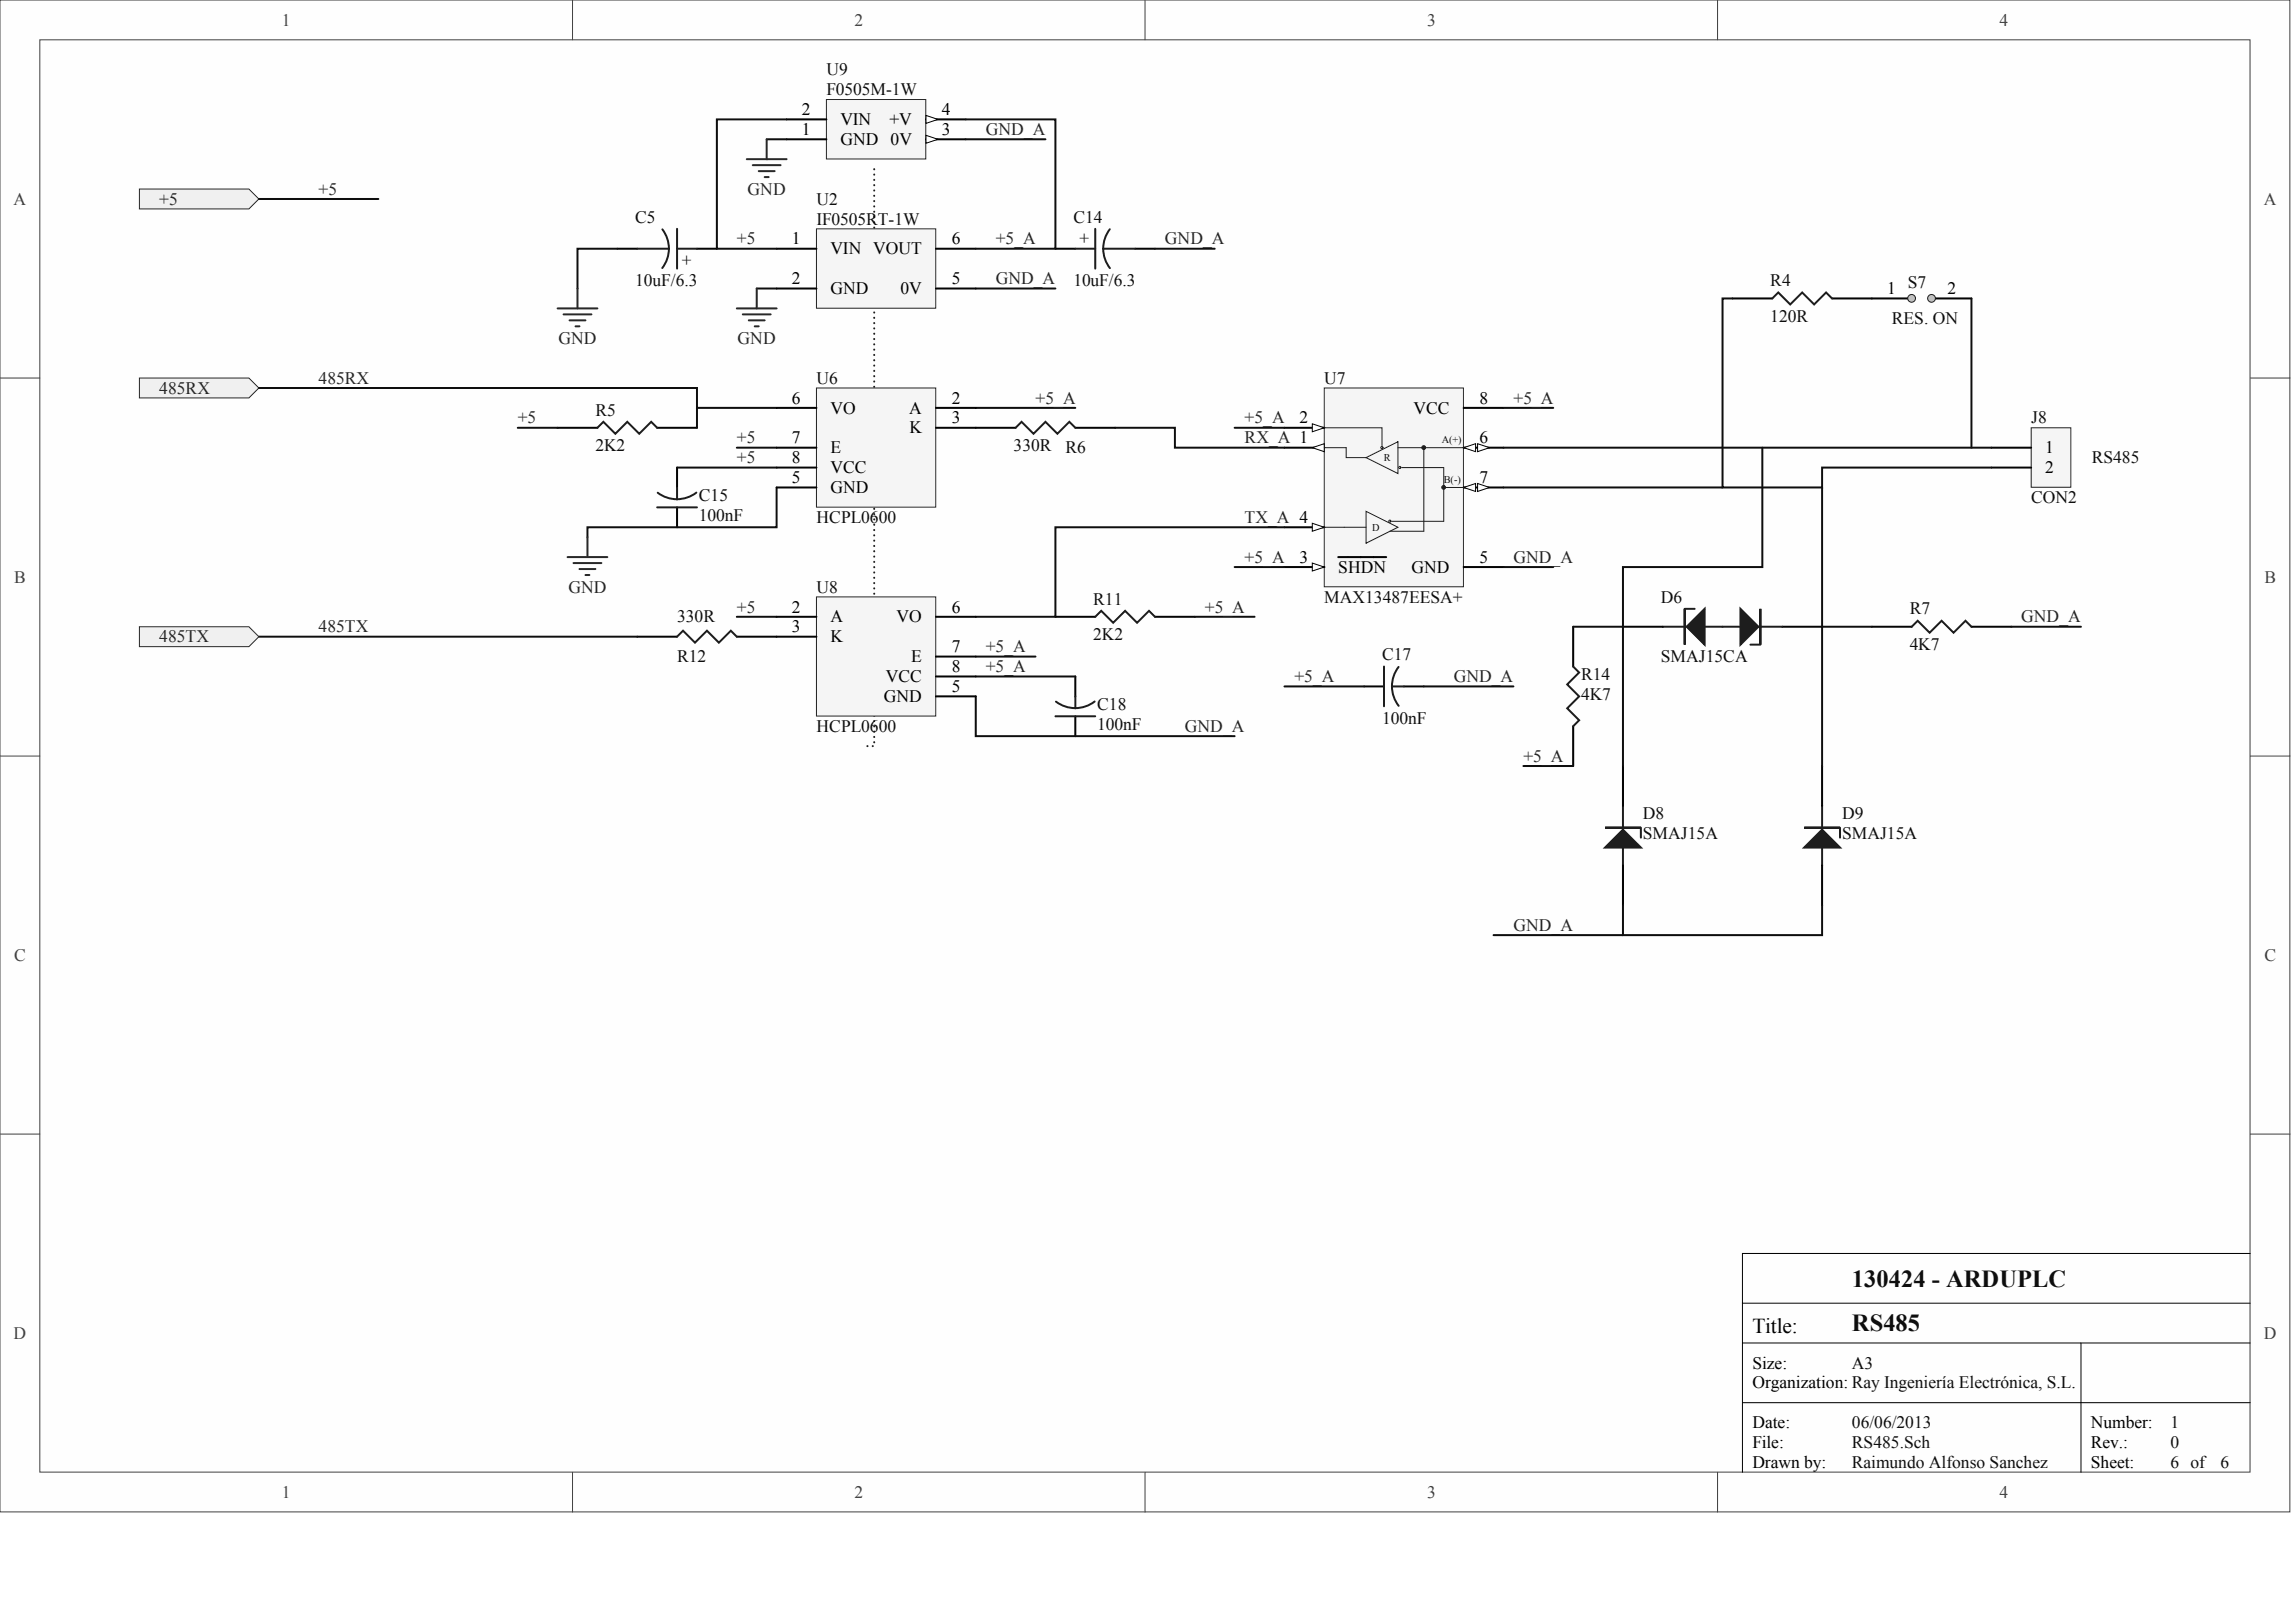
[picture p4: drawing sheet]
<svg xmlns="http://www.w3.org/2000/svg" width="840mm" height="594mm" viewBox="0 0 840 594" stroke-linecap="round" stroke-linejoin="round" font-family="sans-serif">
<defs><g id="words">
<g font-size="9" fill="#0e0e0e">
<text x="678.1" y="471.2">130424 - ARDUPLC</text>
<text x="678.1" y="487.2">RS485</text>
</g>
<text font-size="7.8" x="641.7" y="487.7">Title:</text>
<g font-size="6.4" fill="#404040">
<text x="103.2" y="9.4">1</text>
<text x="312.9" y="9.4">2</text>
<text x="522.5" y="9.4">3</text>
<text x="732.2" y="9.4">4</text>
<text x="5" y="74.9">A</text>
<text x="828.9" y="74.9">A</text>
<text x="5.2" y="213.3">B</text>
<text x="829.1" y="213.3">B</text>
<text x="5.2" y="351.6">C</text>
<text x="829.1" y="351.6">C</text>
<text x="5" y="490">D</text>
<text x="828.9" y="490">D</text>
<text x="103.2" y="548.3">1</text>
<text x="312.9" y="548.3">2</text>
<text x="522.5" y="548.3">3</text>
<text x="732.2" y="548.3">4</text>
</g>
<g font-size="6.4" fill="#0e0e0e">
<text x="302.6" y="27.6">U9</text>
<text x="302.6" y="34.9">F0505M-1W</text>
<text x="299" y="74.9">U2</text>
<text x="232.6" y="81.5">C5</text>
<text x="299" y="82.2">IF0505RT-1W</text>
<text x="393" y="81.5">C14</text>
<text x="232.6" y="104.8">10uF/6.3</text>
<text x="393" y="104.8">10uF/6.3</text>
<text x="648.2" y="104.8">R4</text>
<text x="698.5" y="105.5">S7</text>
<text x="648.2" y="117.9">120R</text>
<text x="692.7" y="118.6">RES. ON</text>
<text x="299" y="140.4">U6</text>
<text x="484.9" y="140.4">U7</text>
<text x="218" y="152.1">R5</text>
<text x="743.7" y="155">J8</text>
<text x="218" y="165.2">2K2</text>
<text x="371.1" y="165.2">330R</text>
<text x="390.1" y="165.9">R6</text>
<text x="765.9" y="169.6">RS485</text>
<text x="255.9" y="183.4">C15</text>
<text x="743.7" y="184.1">CON2</text>
<text x="255.9" y="190.7">100nF</text>
<text x="299" y="191.4">HCPL0600</text>
<text x="299" y="216.9">U8</text>
<text x="400.3" y="221.3">R11</text>
<text x="484.9" y="220.6">MAX13487EESA+</text>
<text x="608.1" y="220.6">D6</text>
<text x="247.9" y="227.8">330R</text>
<text x="699.3" y="224.9">R7</text>
<text x="400.3" y="234.4">2K2</text>
<text x="699.3" y="238">4K7</text>
<text x="247.9" y="242.4">R12</text>
<text x="506" y="241.7">C17</text>
<text x="608.1" y="242.4">SMAJ15CA</text>
<text x="579" y="249">R14</text>
<text x="579" y="256.2">4K7</text>
<text x="401.8" y="259.9">C18</text>
<text x="299" y="267.9">HCPL0600</text>
<text x="401.8" y="267.2">100nF</text>
<text x="506" y="265">100nF</text>
<text x="601.6" y="299.9">D8</text>
<text x="674.5" y="299.9">D9</text>
<text x="601.6" y="307.2">SMAJ15A</text>
<text x="674.5" y="307.2">SMAJ15A</text>
<text x="678.1" y="500.9">A3</text>
<text x="678.1" y="522.8">06/06/2013</text>
<text x="794.8" y="522.8">1</text>
<text x="678.1" y="530.1">RS485.Sch</text>
<text x="794.8" y="530.1">0</text>
<text x="678.1" y="537.3">Raimundo Alfonso Sanchez</text>
<text x="794.8" y="537.3">6 of</text>
<text x="813" y="537.3">6</text>
</g>
<g font-size="6.4">
<text x="293.6" y="42.1">2</text>
<text x="307.7" y="45.8">VIN</text>
<text x="325.6" y="45.8">+V</text>
<text x="344.9" y="42.1">4</text>
<text x="293.6" y="49.4">1</text>
<text x="307.7" y="53.1">GND 0V</text>
<text x="344.9" y="49.4">3</text>
<text x="289.9" y="89.5">1</text>
<text x="348.5" y="89.5">6</text>
<text x="304.1" y="93.1">VIN VOUT</text>
<text x="289.9" y="104">2</text>
<text x="304.1" y="107.7">GND</text>
<text x="329.7" y="107.7">0V</text>
<text x="348.5" y="104">5</text>
<text x="691" y="107.7">1</text>
<text x="713.1" y="107.7">2</text>
<text x="289.9" y="147.7">6</text>
<text x="348.5" y="147.7">2</text>
<text x="541.8" y="147.7">8</text>
<text x="304.1" y="151.4">VO</text>
<text x="332.9" y="151.4">A</text>
<text x="348.5" y="155">3</text>
<text x="475.9" y="155">2</text>
<text x="517.6" y="151.4">VCC</text>
<text x="333.1" y="158.7">K</text>
<text x="289.9" y="162.3">7</text>
<text x="304.1" y="165.9">E</text>
<text x="541.8" y="162.3">6</text>
<text x="748.9" y="165.9">1</text>
<text x="289.9" y="169.6">8</text>
<text x="304.1" y="173.2">VCC</text>
<text x="748.9" y="173.2">2</text>
<text x="289.9" y="176.9">5</text>
<text x="541.8" y="176.9">7</text>
<text x="304.1" y="180.5">GND</text>
<text x="475.9" y="206">3</text>
<text x="490" y="209.6">SHDN</text>
<text x="516.8" y="209.6">GND</text>
<text x="541.8" y="206">5</text>
<text x="289.9" y="224.2">2</text>
<text x="304.1" y="227.8">A</text>
<text x="328.3" y="227.8">VO</text>
<text x="348.5" y="224.2">6</text>
<text x="289.9" y="231.5">3</text>
<text x="304.1" y="235.1">K</text>
<text x="348.5" y="238.8">7</text>
<text x="333.7" y="242.4">E</text>
<text x="324.3" y="249.7">VCC</text>
<text x="348.5" y="246">8</text>
<text x="323.6" y="257">GND</text>
<text x="348.5" y="253.3">5</text>
<text x="641.7" y="500.9">Size:</text>
<text x="641.7" y="508.2">Organization: Ray Ingeniería Electrónica, S.L.</text>
<text x="641.7" y="522.8">Date:</text>
<text x="765.6" y="522.8">Number:</text>
<text x="641.7" y="530.1">File:</text>
<text x="765.6" y="530.1">Rev.:</text>
<text x="641.7" y="537.3">Drawn by:</text>
<text x="765.6" y="537.3">Sheet:</text>
</g>
<g font-size="6.4" fill="#262626">
<text x="360.9" y="49.4">GND_A</text>
<text x="116.7" y="71.3">+5</text>
<text x="273.7" y="71.3">GND</text>
<text x="58.3" y="74.9">+5</text>
<text x="269.8" y="89.5">+5</text>
<text x="364.6" y="89.5">+5_A</text>
<text x="426.6" y="89.5">GND_A</text>
<text x="364.6" y="104">GND_A</text>
<text x="204.5" y="125.9">GND</text>
<text x="270.1" y="125.9">GND</text>
<text x="116.7" y="140.4">485RX</text>
<text x="58.3" y="144.1">485RX</text>
<text x="379.2" y="147.7">+5_A</text>
<text x="554.2" y="147.7">+5_A</text>
<text x="189.6" y="155">+5</text>
<text x="455.7" y="155">+5_A</text>
<text x="269.8" y="162.3">+5</text>
<text x="455.7" y="162.3">RX_A 1</text>
<text x="269.8" y="169.6">+5</text>
<text x="455.7" y="191.4">TX_A 4</text>
<text x="455.7" y="206">+5_A</text>
<text x="554.2" y="206">GND_A</text>
<text x="208.1" y="216.9">GND</text>
<text x="269.8" y="224.2">+5</text>
<text x="441.1" y="224.2">+5_A</text>
<text x="740.1" y="227.8">GND_A</text>
<text x="116.7" y="231.5">485TX</text>
<text x="58.3" y="235.1">485TX</text>
<text x="360.9" y="238.8">+5_A</text>
<text x="360.9" y="246">+5_A</text>
<text x="474" y="249.7">+5_A</text>
<text x="532.3" y="249.7">GND_A</text>
<text x="433.9" y="267.9">GND_A</text>
<text x="557.8" y="278.8">+5_A</text>
<text x="554.2" y="340.7">GND_A</text>
</g>
<g font-size="6.3" fill="#0e0e0e">
<text x="399.2" y="88.9" transform="rotate(-90 399.2 88.9)">+</text>
<text x="253.6" y="96.9" transform="rotate(-90 253.6 96.9)">+</text>
</g>
<g font-size="3.8" fill="#0e0e0e">
<text x="527.9" y="162.1">A(+)</text>
<text x="506.8" y="168.7">R</text>
<text x="528.6" y="176.7">B(-)</text>
<text x="502.4" y="194.2">D</text>
</g>
</g></defs>
<g fill="#fefefe" stroke="#404040" stroke-width=".37">
<path d="M0 0h838.5v553.4h-838.5z"/>
<path d="M14.6 14.6h809.3v524.2h-809.3z"/>
</g>
<path d="M209.6 0v14.6M419.3 0v14.6M628.9 0v14.6M0 138.4h14.6M824 138.4h14.5M0 276.7h14.6M824 276.7h14.5M0 415.1h14.6M824 415.1h14.5M209.6 538.9v14.6M419.3 538.9v14.6M628.9 538.9v14.6" fill="none" stroke="#404040" stroke-width=".37"/>
<path d="M824 477h-186v61.9M638 491.6h186M638 513.4h186M762 513.4v25.5" fill="none" stroke="#000" stroke-width=".37"/>
<path d="M51 69.2h40.1l3.7 3.6-3.7 3.7h-40.1z" fill-rule="evenodd" fill="#f0f0f0" stroke="#262626" stroke-width=".37"/>
<path d="M94.8 72.8h43.7" fill="none" stroke="#0e0e0e" stroke-width=".73"/>
<path d="M484.9 142h51v72.8h-51z" fill="#f5f5f5" stroke="#262626" stroke-width=".37"/>
<path d="M470.3 156.6h14.6" fill="none" stroke="#000" stroke-width=".73"/>
<path d="M480.5 155.1l4.4 1.5-4.4 1.4z" fill="#fefefe" stroke="#000" stroke-width=".37"/>
<path d="M470.3 207.6h14.6" fill="none" stroke="#000" stroke-width=".73"/>
<path d="M480.5 206.1l4.4 1.5-4.4 1.4z" fill="#fefefe" stroke="#000" stroke-width=".37"/>
<path d="M470.3 193h14.6M490 203.9h17.6" fill="none" stroke="#000" stroke-width=".73"/>
<path d="M480.5 191.5l4.4 1.5-4.4 1.5z" fill="#fefefe" stroke="#000" stroke-width=".37"/>
<path d="M535.9 149.3h14.6M470.3 163.9h14.6" fill="none" stroke="#000" stroke-width=".73"/>
<path d="M480.5 163.9l4.4-1.5v2.9z" fill="#fefefe" stroke="#000" stroke-width=".37"/>
<path d="M535.9 163.9h14.6" fill="none" stroke="#000" stroke-width=".73"/>
<g fill="#fefefe" stroke="#000" stroke-width=".37">
<path d="M535.9 163.9l4.4-1.5v2.9z"/>
<path d="M541 162.4l4.4 1.5-4.4 1.4z"/>
</g>
<path d="M535.9 178.4h14.6" fill="none" stroke="#000" stroke-width=".73"/>
<g fill="#fefefe" stroke="#000" stroke-width=".37">
<path d="M535.9 178.4l4.4-1.4v2.9z"/>
<path d="M541 177l4.4 1.4-4.4 1.5z"/>
</g>
<path d="M535.9 207.6h14.6" fill="none" stroke="#000" stroke-width=".73"/>
<g fill="none" stroke="#1c1c1c" stroke-width=".37">
<path d="M484.9 156.6h21.1v6.5M484.9 163.9h8v3.6h7.3M500.2 167.5l11.7-5.8v11.6zM511.9 163.9h24M513.3 171.2h15.3v19.6h-18.9M521.4 163.9v30.6h-12.4M528.6 178.4h7.3M484.9 193h15.3M500.2 187.2l11.7 5.8-11.7 5.8z"/>
<circle cx="506" cy="163.8" r=".4"/>
<circle cx="512.6" cy="171.1" r=".4"/>
<circle cx="508.9" cy="190.8" r=".4"/>
</g>
<g fill="#1c1c1c" stroke="#1c1c1c" stroke-width=".37">
<circle cx="521.3" cy="163.8" r=".69"/>
<circle cx="528.6" cy="178.4" r=".69"/>
</g>
<path d="M452.1 156.6h18.2M550.5 149.3h18.2M452.1 207.6h18.2M550.5 207.6h18.2" fill="none" stroke="#0e0e0e" stroke-width=".73"/>
<path d="M743.7 156.6h14.6v21.8h-14.6z" fill="#f5f5f5" stroke="#262626" stroke-width=".37"/>
<g fill="none" stroke="#000" stroke-width=".73">
<path d="M226 91h7.3M255.2 91h7.3M386.5 91h7.2M415.6 91h7.3M685.4 109.2h14.6M707.3 109.2h14.6M204.2 156.6h14.5M240.6 156.6h14.6M357.3 156.6h14.6M393.7 156.6h14.6M247.9 171.2v7.2M729.2 163.9h14.5"/>
<path d="M729.2 171.2h14.5M247.9 185.7v7.3M233.3 233.1h14.6M269.8 233.1h14.6M386.5 225.8h14.5M422.9 225.8h14.6M393.7 247.6v7.3M393.7 262.2v7.3"/>
</g>
<g fill="none" stroke="#1c1c1c" stroke-width=".73">
<path d="M233.3 91h11.7M242.5 84a11.6 11.6 0 0 1 2.4 7M244.9 91a11.6 11.6 0 0 1-2.4 7.1M247.9 83.8v14.5M247.9 91h7.3M393.7 91h7.3M401 83.8v14.5M404 91h11.6M404 91a11.6 11.6 0 0 0 2.4 7.1M406.4 83.9a11.6 11.6 0 0 0-2.4 7.1M218.7 156.6l2.2-2.2 4.4 4.4 4.4-4.4 4.4 4.4 4.3-4.4 2.2 2.2M371.9 156.6l2.2-2.2 4.3 4.4 4.4-4.4 4.4 4.4 4.4-4.4 2.1 2.2"/>
<path d="M247.9 178.4v4.4M240.6 185.7h14.6M255 180.3a11.6 11.6 0 0 1-14.2 0M247.9 233.1l2.2-2.2 4.4 4.3 4.4-4.3 4.3 4.3 4.4-4.3 2.2 2.2M401 225.8l2.2-2.2 4.4 4.4 4.4-4.4 4.4 4.4 4.3-4.4 2.2 2.2M393.7 254.9v4.4M400.8 256.8a11.6 11.6 0 0 1-14.2 0M386.5 262.2h14.5"/>
</g>
<g fill="none" stroke="#0e0e0e" stroke-width=".73">
<path d="M226 91h-14.5v14.6M422.9 91h21.9M277.1 105.6h7.3M357.3 105.6h29.2M189.6 156.6h14.6M357.3 149.3h36.4M408.3 156.6h21.9v7.3h40.1M247.9 171.2h36.5M269.8 163.9h14.6M284.4 178.4v14.6h-69.3v3.6M470.3 193h-83.8v32.8h-29.2M94.8 233.1h138.5"/>
<path d="M269.8 225.8h14.6M437.5 225.8h21.9M357.3 254.9v14.6h94.8M357.3 247.6h36.4M357.3 240.3h21.9"/>
</g>
<g fill="#c0c0c0" stroke="#1c1c1c" stroke-width=".37">
<circle cx="700" cy="109.2" r="1.42"/>
<circle cx="707.3" cy="109.2" r="1.42"/>
</g>
<g fill="none" stroke="#000" stroke-width=".73">
<path d="M634.4 109.2h14.6M670.8 109.2h14.6M576 229.4v14.6M594.3 229.4h14.6M652.6 229.4h14.6M685.4 229.4h14.6M721.9 229.4h14.6M499.5 251.3h7.3M514.1 251.3h7.3M576 265.8v14.6M594.3 280.4v14.6M667.2 280.4v14.6"/>
<path d="M594.3 316.8v14.6M667.2 316.8v14.6"/>
</g>
<g fill="none" stroke="#1c1c1c" stroke-width=".73">
<path d="M649 109.2l2.1-2.1 4.4 4.3 4.4-4.3 4.4 4.3 4.3-4.3 2.2 2.1M608.9 229.4h43.7M616.9 222.9h3.6M640.9 236h3.7M700 229.4l2.2-2.2 4.4 4.4 4.3-4.4 4.4 4.4 4.4-4.4 2.2 2.2M506.8 244v14.5M509.7 251.3h4.4M509.7 251.3a11.6 11.6 0 0 0 2.4 7.1M512.1 244.1a11.6 11.6 0 0 0-2.4 7.2M576 244l2.2 2.2-4.3 4.3 4.3 4.4-4.3 4.4 4.3 4.3-2.2 2.2M594.3 295v21.8M667.2 295v21.8"/>
<path d="M600.8 303v3.6M673.7 303v3.6"/>
</g>
<g fill="#1c1c1c" stroke="#1c1c1c" stroke-width=".73">
<path d="M660.6 310.2l6.6-6.5 6.5 6.5z"/>
<path d="M587.7 310.2l6.6-6.5 6.5 6.5z"/>
<path d="M617.6 229.4l6.6-6.5v13.1z"/>
<path d="M637.3 222.9l6.6 6.5-6.6 6.6z"/>
<path d="M660.6 303h13.1z" fill-rule="evenodd"/>
<path d="M587.7 303h13.1z" fill-rule="evenodd"/>
<path d="M616.9 222.9v13.1z" fill-rule="evenodd"/>
<path d="M644.6 222.9v13.1z" fill-rule="evenodd"/>
</g>
<g fill="none" stroke="#0e0e0e" stroke-width=".73">
<path d="M634.4 109.2h-3.7v69.2h36.5v-7.2h62M721.9 109.2v54.7M550.5 163.9h178.7M550.5 178.4h80.2M645.3 163.9v43.7h-51v72.8M667.2 178.4v102M576 229.4h18.3M667.2 229.4h18.2M736.5 229.4h25.5M470.3 251.3h29.2M521.4 251.3h32.8M557.8 280.4h18.2"/>
<path d="M594.3 331.4v10.9h72.9v-10.9M546.9 342.3h47.4"/>
</g>
<path d="M320.1 61.9v211.2h-2.9" fill="none" stroke="#1c1c1c" stroke-width=".73" stroke-dasharray="0 1.8"/>
<g fill="#f0f0f0" stroke="#262626" stroke-width=".37">
<path d="M51 229.4h40.1l3.7 3.7-3.7 3.6h-40.1z" fill-rule="evenodd"/>
<path d="M51 138.4h40.1l3.7 3.6-3.7 3.7h-40.1z" fill-rule="evenodd"/>
</g>
<path d="M94.8 142h160.4v7.3h29.2" fill="none" stroke="#0e0e0e" stroke-width=".73"/>
<path d="M299 83.8h43.6v29h-43.6z" fill="#f5f5f5" stroke="#262626" stroke-width=".37"/>
<path d="M284.4 91h14.6M342.7 91h14.6M284.4 105.6h14.6M342.7 105.6h14.6" fill="none" stroke="#000" stroke-width=".73"/>
<path d="M299 142h43.6v43.6h-43.6z" fill="#f5f5f5" stroke="#262626" stroke-width=".37"/>
<path d="M284.4 149.3h14.6M342.7 149.3h14.6M342.7 156.6h14.6M284.4 163.9h14.6M284.4 171.2h14.6M284.4 178.4h14.6" fill="none" stroke="#000" stroke-width=".73"/>
<path d="M255.2 149.3v7.3" fill="none" stroke="#0e0e0e" stroke-width=".73"/>
<path d="M299 218.5h43.6v43.6h-43.6z" fill="#f5f5f5" stroke="#262626" stroke-width=".37"/>
<path d="M284.4 225.8h14.6M284.4 233.1h14.6M342.7 225.8h14.6M342.7 240.3h14.6M342.7 247.6h14.6M342.7 254.9h14.6" fill="none" stroke="#000" stroke-width=".73"/>
<path d="M302.6 36.4h36.4v21.8h-36.4z" fill="#f5f5f5" stroke="#262626" stroke-width=".37"/>
<path d="M288 43.7h14.6M339.1 51h14.5" fill="none" stroke="#000" stroke-width=".73"/>
<path d="M339.1 49.5l4.3 1.5-4.3 1.4z" fill="#fefefe" stroke="#000" stroke-width=".37"/>
<path d="M339.1 43.7h14.5" fill="none" stroke="#000" stroke-width=".73"/>
<path d="M339.1 42.2l4.3 1.5-4.3 1.5z" fill="#fefefe" stroke="#000" stroke-width=".37"/>
<path d="M288 51h14.6" fill="none" stroke="#000" stroke-width=".73"/>
<path d="M280.7 51h7.3M288 43.7h-25.5v47.3h21.9M353.6 43.7h32.9v47.3h-29.2M353.6 51h29.2" fill="none" stroke="#0e0e0e" stroke-width=".73"/>
<g fill="none" stroke="#262626" stroke-width=".73">
<path d="M273.4 58.3h14.6M280.7 51v7.3M275.6 60.5h10.2M277.8 62.6h5.8M280 64.8h1.5M204.2 112.9h14.5M206.4 115.1h10.2M208.5 117.3h5.9M210.7 119.4h1.5M211.5 105.6v7.3M269.8 112.9h14.6M272 115.1h10.2"/>
<path d="M274.2 117.3h5.8M276.4 119.4h1.4M277.1 105.6v7.3M215.1 196.6v7.3M207.8 203.9h14.6M210 206.1h10.2M212.2 208.3h5.8M214.4 210.5h1.4"/>
</g>
<path d="M824 458.8h-186v18.2M762 491.6v21.8" fill="none" stroke="#000" stroke-width=".37"/>
<use href="#words"/>
</svg>
